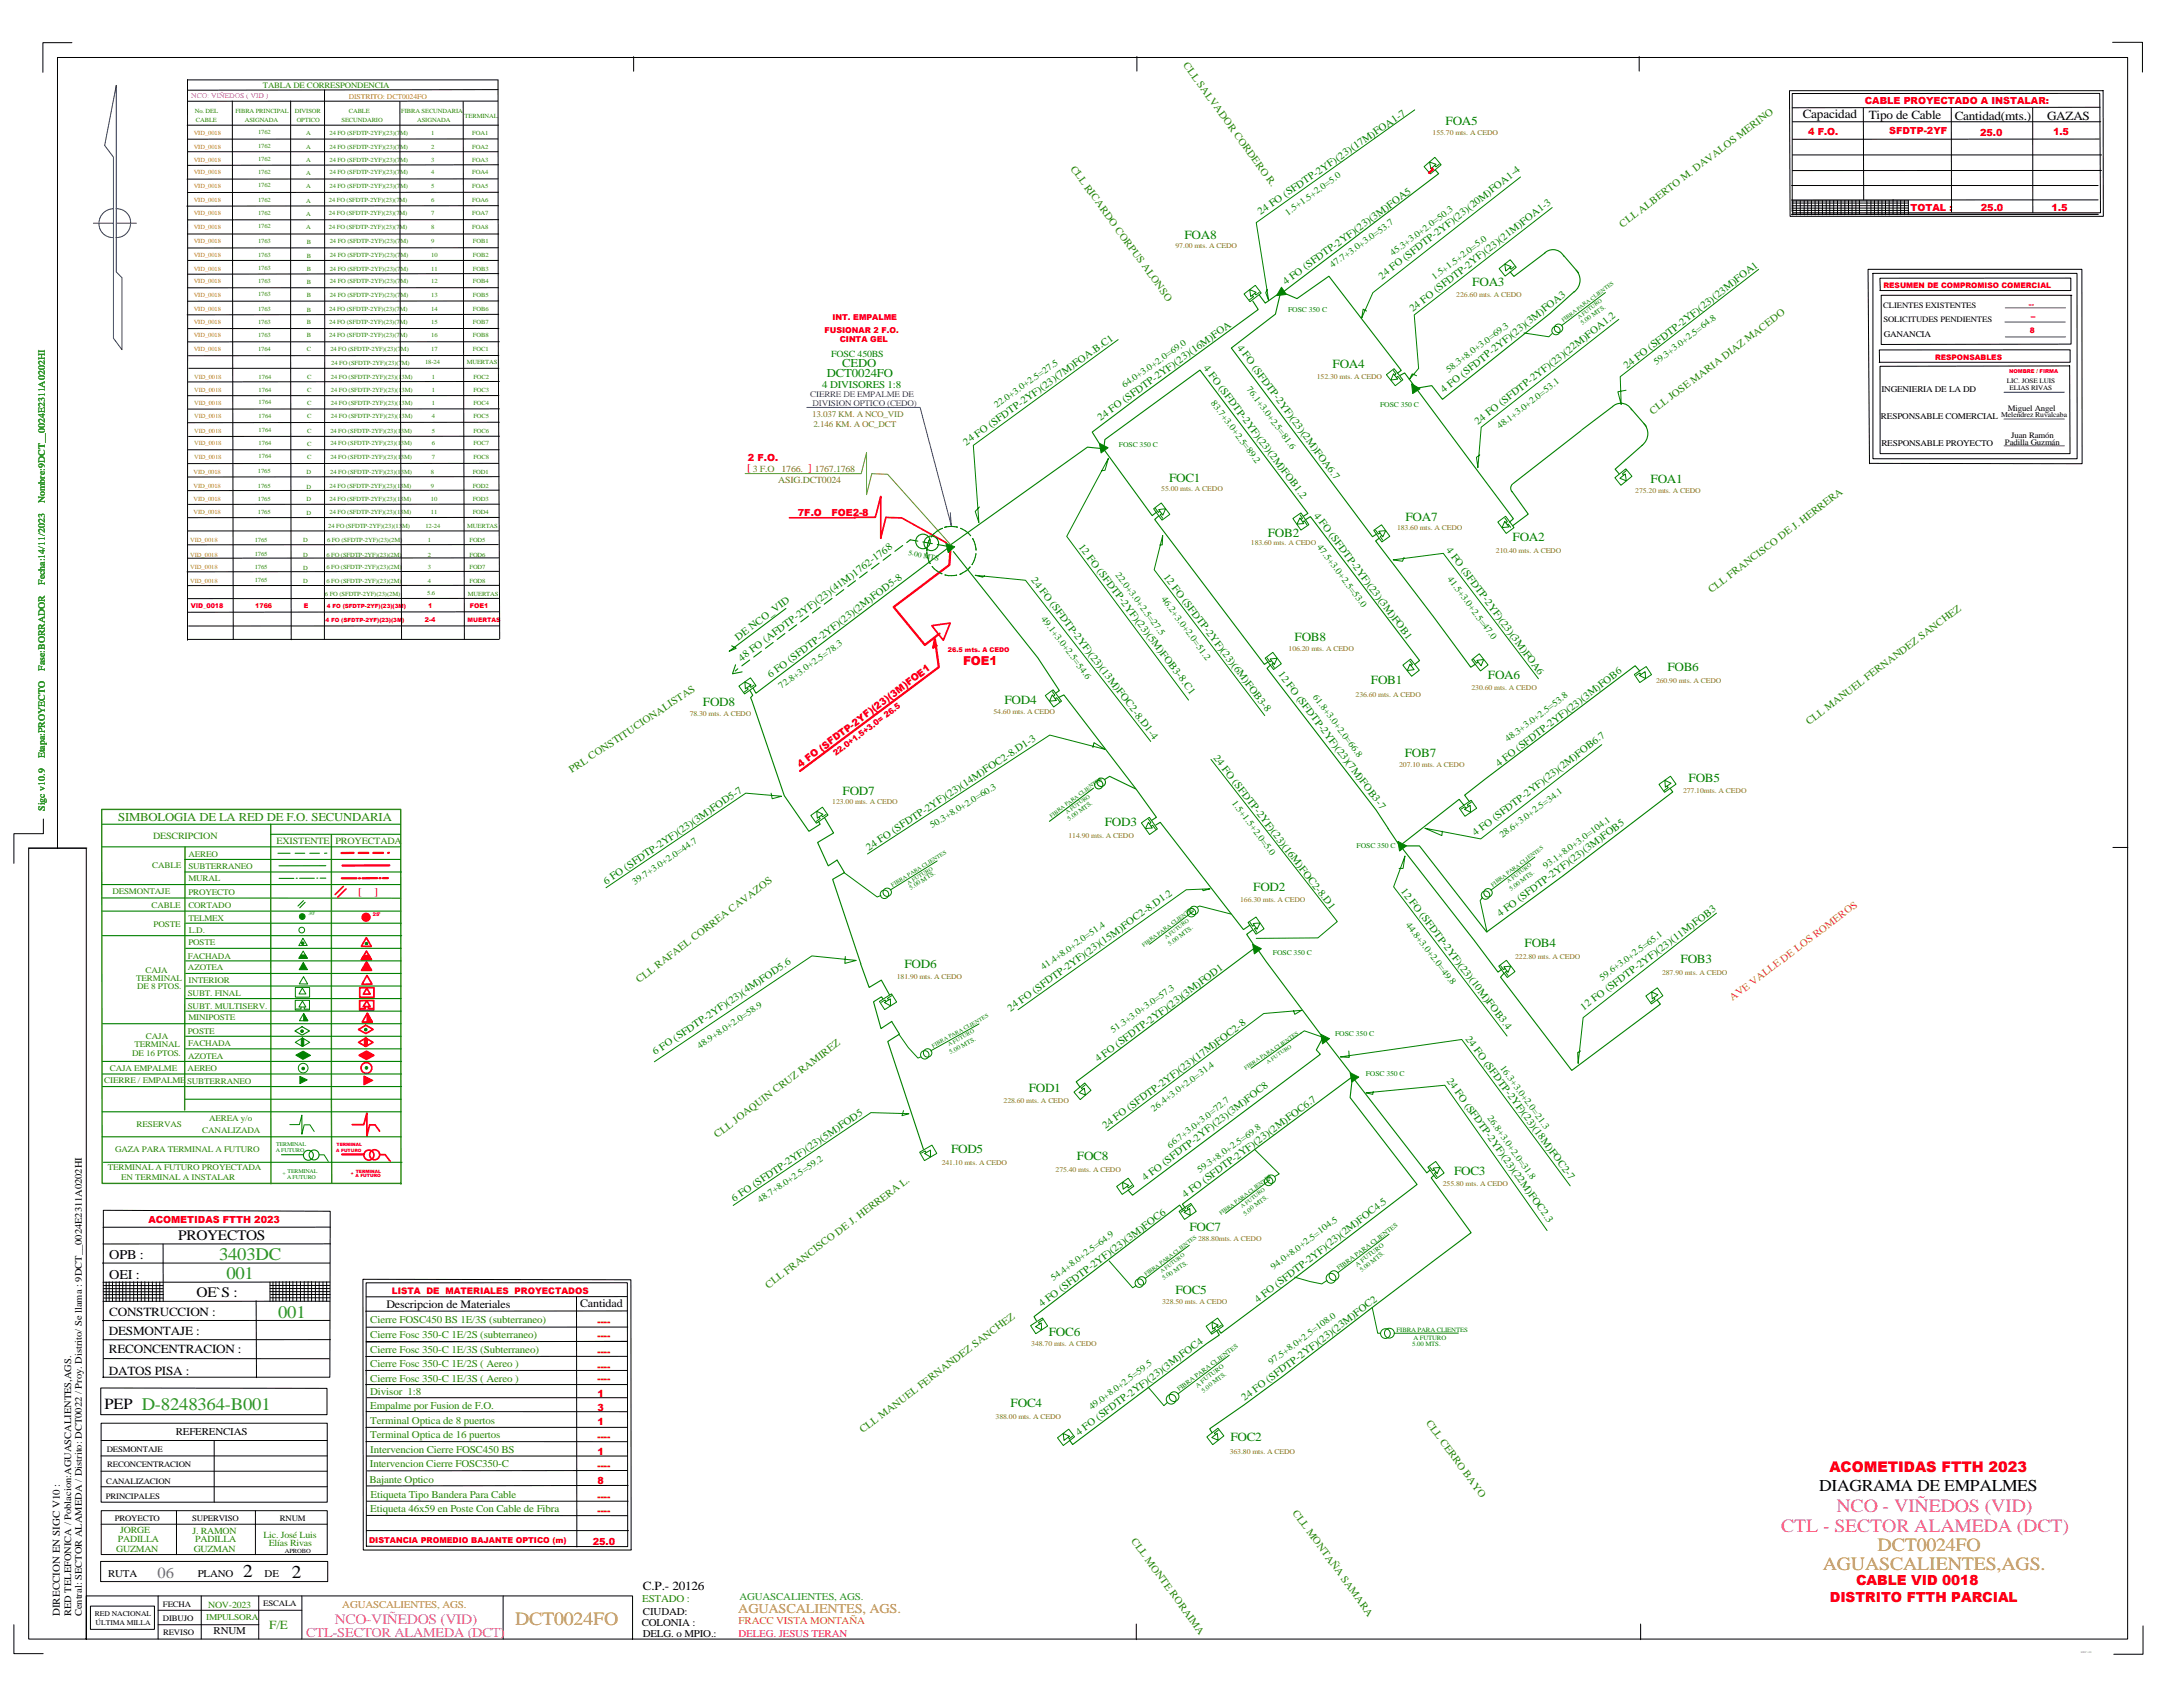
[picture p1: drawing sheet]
<svg xmlns="http://www.w3.org/2000/svg" width="775mm" height="610mm" viewBox="0 0 775 610" stroke-linecap="round" stroke-linejoin="round" font-family="sans-serif">
<defs><g id="words">
<g font-size="6.7" fill="#f0f">
<text x="656" y="539.9">NCO - VIÑEDOS (VID)</text>
<text x="636.2" y="547">CTL - SECTOR ALAMEDA (DCT)</text>
</g>
<g font-size="6.7" fill="#c4a000">
<text x="670.6" y="553.8">DCT0024FO</text>
<text x="651" y="560.6">AGUASCALIENTES,AGS.</text>
<text x="184" y="580.5">DCT0024FO</text>
</g>
<g font-size="6.5">
<text x="86.8" y="563.1">2</text>
<text x="104.3" y="563.4">2</text>
</g>
<g font-size="6.3" fill="#309820">
<text x="78.2" y="449.8">3403DC</text>
<text x="80.9" y="456.7">001</text>
<text x="99.4" y="470.6">001</text>
</g>
<text font-size="5.9" x="649.7" y="532.5">DIAGRAMA DE EMPALMES</text>
<text font-size="5.6" x="37.3" y="503.2">PEP D-8248364-B001</text>
<text font-size="5.6" fill="#587088" x="56.3" y="563.5">06</text>
<g font-size="5.2">
<text x="63.6" y="443">PROYECTOS</text>
<text x="70.2" y="463.3">OE`S :</text>
</g>
<text font-size="5.2" fill="#f00" x="653.4" y="525.8">ACOMETIDAS FTTH 2023</text>
<text font-size="5.2" fill="#f0f" x="119.5" y="579.9">NCO-VIÑEDOS (VID)</text>
<g font-size="4.9" fill="#f00">
<text x="662.9" y="566.1">CABLE VID 0018</text>
<text x="653.5" y="572.2">DISTRITO FTTH PARCIAL</text>
</g>
<g font-size="4.8">
<text x="39" y="449.6">OPB :</text>
<text x="39" y="456.6">OEI :</text>
</g>
<text font-size="4.8" fill="#c4a000" x="263.7" y="576.1">AGUASCALIENTES, AGS.</text>
<text font-size="4.8" fill="#f0f" x="109.4" y="584.6">CTL-SECTOR ALAMEDA (DCT)</text>
<g font-size="4.4" fill="#008000">
<text x="516.3" y="44.7">FOA5</text>
<text x="423" y="85.2">FOA8</text>
<text x="525.9" y="102.2">FOA3</text>
<text x="476" y="131.5">FOA4</text>
<text x="417.5" y="172">FOC1</text>
<text x="589.5" y="172.6">FOA1</text>
<text x="502" y="185.9">FOA7</text>
<text x="452.8" y="191.6">FOB2</text>
<text x="540.3" y="193.1">FOA2</text>
<text x="462.4" y="228.8">FOB8</text>
<text x="595.5" y="239.7">FOB6</text>
<text x="489.7" y="244.4">FOB1</text>
<text x="531.5" y="242.7">FOA6</text>
<text x="358.8" y="251.5">FOD4</text>
<text x="251.1" y="252.1">FOD8</text>
<text x="501.8" y="270.5">FOB7</text>
<text x="603.1" y="279.2">FOB5</text>
<text x="300.9" y="283.9">FOD7</text>
<text x="394.6" y="295.1">FOD3</text>
<text x="447.6" y="318.3">FOD2</text>
<text x="544.5" y="338">FOB4</text>
<text x="323" y="345.8">FOD6</text>
<text x="600.2" y="344">FOB3</text>
<text x="367.4" y="389.8">FOD1</text>
<text x="339.7" y="411.7">FOD5</text>
<text x="384.6" y="414.1">FOC8</text>
<text x="519.3" y="419.6">FOC3</text>
<text x="424.9" y="439.7">FOC7</text>
<text x="419.8" y="461.9">FOC5</text>
<text x="374.6" y="477">FOC6</text>
<text x="361" y="502.5">FOC4</text>
<text x="439.5" y="514.6">FOC2</text>
</g>
<g font-size="4.4">
<text x="643.9" y="42.2">Capacidad</text>
<text x="667.5" y="42.5">Tipo de Cable</text>
<text x="698.2" y="42.8">Cantidad(mts.)</text>
<text x="731.1" y="42.7">GAZAS</text>
<text x="39" y="470.1">CONSTRUCCION :</text>
<text x="38.9" y="476.8">DESMONTAJE :</text>
<text x="38.9" y="483.3">RECONCENTRACION :</text>
<text x="38.9" y="490.9">DATOS PISA :</text>
<text x="229.6" y="567.8">C.P.- 20126</text>
</g>
<text font-size="4.4" fill="#f00" x="344" y="237.4">FOE1</text>
<text font-size="4.4" fill="#308400" x="96.2" y="581.9">F/E</text>
<g font-size="4.3" fill="#008000">
<text x="300.8" y="131.1">CEDO</text>
<text x="295.4" y="134.8">DCT0024FO</text>
</g>
<text font-size="4.3" fill="#308400" x="42.2" y="293.4">SIMBOLOGIA DE LA RED DE F.O. SECUNDARIA</text>
<g font-size="4.1">
<text x="138" y="467.2">Descripcion de Materiales</text>
<text x="207.2" y="466.7">Cantidad</text>
</g>
<g font-size="3.7" fill="#308400">
<text x="422.4" y="23.3" transform="rotate(54 422.4 23.3)">CLL SALVADOR CORDERO R.</text>
<text x="382.2" y="60.2" transform="rotate(54 382.2 60.2)">CLL RICARDO CORPUS ALONSO</text>
<text x="579.5" y="81.4" transform="rotate(-37 579.5 81.4)">CLL ALBERTO M. DAVALOS MERINO</text>
<text x="590.3" y="148" transform="rotate(-37 590.3 148)">CLL JOSE MARIA DIAZ MACEDO</text>
<text x="611.3" y="211.9" transform="rotate(-37 611.3 211.9)">CLL FRANCISCO DE J. HERRERA</text>
<text x="646.2" y="259" transform="rotate(-37 646.2 259)">CLL MANUEL FERNANDEZ SANCHEZ</text>
<text x="204.3" y="276.1" transform="rotate(-34 204.3 276.1)">PRL CONSTITUCIONALISTAS</text>
<text x="228.3" y="351" transform="rotate(-37 228.3 351)">CLL RAFAEL CORREA CAVAZOS</text>
<text x="256.2" y="406.4" transform="rotate(-37 256.2 406.4)">CLL JOAQUIN CRUZ RAMIREZ</text>
<text x="274.4" y="460.2" transform="rotate(-37 274.4 460.2)">CLL FRANCISCO DE J. HERRERA L.</text>
<text x="132.2" y="472.5">Cierre FOSC450 BS 1E/3S (subterraneo)</text>
<text x="132.2" y="477.9">Cierre Fosc 350-C 1E/2S (subterraneo)</text>
<text x="132.2" y="483.1">Cierre Fosc 350-C 1E/3S (Subterraneo)</text>
<text x="132.2" y="488.3">Cierre Fosc 350-C 1E/2S ( Aereo )</text>
<text x="132.2" y="493.6">Cierre Fosc 350-C 1E/3S ( Aereo )</text>
<text x="132.2" y="498.2">Divisor 1:8</text>
<text x="132.2" y="503.3">Empalme por Fusion de F.O.</text>
<text x="132.2" y="508.5">Terminal Optica de 8 puertos</text>
<text x="509.2" y="508.1" transform="rotate(54 509.2 508.1)">CLL CERRO BAYO</text>
<text x="132.2" y="513.5">Terminal Optica de 16 puertos</text>
<text x="308.1" y="511.9" transform="rotate(-37 308.1 511.9)">CLL MANUEL FERNANDEZ SANCHEZ</text>
<text x="132.2" y="518.8">Intervencion Cierre FOSC450 BS</text>
<text x="132.1" y="523.8">Intervencion Cierre FOSC350-C</text>
<text x="132" y="529.5">Bajante Optico</text>
<text x="132.2" y="540">Etiqueta 46x59 en Poste Con Cable de Fibra</text>
<text x="132.4" y="534.9">Etiqueta Tipo Bandera Para Cable</text>
<text x="461.5" y="540.2" transform="rotate(54 461.5 540.2)">CLL MONTAÑA SAMARA</text>
<text x="403.9" y="550.2" transform="rotate(54 403.9 550.2)">CLL MONTE RORAIMA</text>
<text x="229.4" y="572.1">ESTADO :</text>
</g>
<g font-size="3.7" fill="#008000">
<text x="450.3" y="76.7" transform="rotate(-35 450.3 76.7)">24 FO (SFDTP-2YF)(23)(17M)FOA1-7</text>
<text x="459.2" y="101.8" transform="rotate(-36 459.2 101.8)">4 FO (SFDTP-2YF)(23)(3M)FOA5</text>
<text x="493.5" y="99.8" transform="rotate(-38 493.5 99.8)">24 FO (SFDTP-2YF)(23)(20M)FOA1-4</text>
<text x="504.6" y="111.5" transform="rotate(-38 504.6 111.5)">24 FO (SFDTP-2YF)(23)(21M)FOA1-3</text>
<text x="441.8" y="124.2" transform="rotate(53 441.8 124.2)">4 FO (SFDTP-2YF)(23)(2M)FOA6.7</text>
<text x="429.7" y="131.5" transform="rotate(53 429.7 131.5)">4 FO (SFDTP-2YF)(23)(2M)FOB1.2</text>
<text x="581.1" y="131.9" transform="rotate(-38 581.1 131.9)">24 FO (SFDTP-2YF)(23)(23M)FOA1</text>
<text x="293.7" y="138.5">4 DIVISORES 1:8</text>
<text x="515.7" y="140.4" transform="rotate(-39 515.7 140.4)">4 FO (SFDTP-2YF)(23)(3M)FOA3</text>
<text x="393.1" y="150.2" transform="rotate(-36 393.1 150.2)">24 FO (SFDTP-2YF)(23)(16M)FOA</text>
<text x="527.9" y="151.7" transform="rotate(-38 527.9 151.7)">24 FO (SFDTP-2YF)(23)(22M)FOA1.2</text>
<text x="345.1" y="159.1" transform="rotate(-36 345.1 159.1)">24 FO (SFDTP-2YF)(23)(7M)FOA.B.C1</text>
<text x="469.1" y="184.1" transform="rotate(53 469.1 184.1)">4 FO (SFDTP-2YF)(23)(3M)FOB1</text>
<text x="385.1" y="195.3" transform="rotate(53 385.1 195.3)">12 FO (SFDTP-2YF)(23)(5M)FOB3-8.C1</text>
<text x="516.4" y="196.4" transform="rotate(53 516.4 196.4)">4 FO (SFDTP-2YF)(23)(3M)FOA6</text>
<text x="368.2" y="207.2" transform="rotate(53 368.2 207.2)">24 FO (SFDTP-2YF)(23)(13M)FOC2-8.D1-4</text>
<text x="415.5" y="206" transform="rotate(53 415.5 206)">12 FO (SFDTP-2YF)(23)(6M)FOB3-8</text>
<text x="263.7" y="228.9" transform="rotate(-37 263.7 228.9)">DE NCO_VID</text>
<text x="264.8" y="236.3" transform="rotate(-37 264.8 236.3)">48 FO (AFDTP-2YF)(23)(41M)1762-1768</text>
<text x="275.3" y="242.2" transform="rotate(-37 275.3 242.2)">6 FO (SFDTP-2YF)(23)(2M)FOD5-8</text>
<text x="456.4" y="240.8" transform="rotate(53 456.4 240.8)">12 FO (SFDTP-2YF)(23)(7M)FOB3-7</text>
<text x="433.3" y="270.7" transform="rotate(52 433.3 270.7)">24 FO (SFDTP-2YF)(23)(16M)FOC2-8.D1</text>
<text x="535.4" y="273.9" transform="rotate(-37 535.4 273.9)">4 FO (SFDTP-2YF)(23)(3M)FOB6</text>
<text x="527" y="298.7" transform="rotate(-37 527 298.7)">4 FO (SFDTP-2YF)(23)(2M)FOB6.7</text>
<text x="310.3" y="303.8" transform="rotate(-33 310.3 303.8)">24 FO (SFDTP-2YF)(23)(14M)FOC2-8.D1-3</text>
<text x="216.5" y="316" transform="rotate(-34 216.5 316)">6 FO (SFDTP-2YF)(23)(3M)FOD5-7</text>
<text x="500.2" y="318.3" transform="rotate(53 500.2 318.3)">12 FO (SFDTP-2YF)(23)(10M)FOB3.4</text>
<text x="535.8" y="327.5" transform="rotate(-37 535.8 327.5)">4 FO (SFDTP-2YF)(23)(3M)FOB5</text>
<text x="360.9" y="361.3" transform="rotate(-36 360.9 361.3)">24 FO (SFDTP-2YF)(23)(15M)FOC2-8.D1.2</text>
<text x="565.6" y="360.9" transform="rotate(-37 565.6 360.9)">12 FO (SFDTP-2YF)(23)(11M)FOB3</text>
<text x="523.3" y="371.1" transform="rotate(53 523.3 371.1)">24 FO (SFDTP-2YF)(23)(18M)FOC2-7</text>
<text x="234.1" y="376.9" transform="rotate(-34 234.1 376.9)">6 FO (SFDTP-2YF)(23)(4M)FOD5.6</text>
<text x="392.2" y="379.4" transform="rotate(-37 392.2 379.4)">4 FO (SFDTP-2YF)(23)(3M)FOD1</text>
<text x="516.6" y="386" transform="rotate(54 516.6 386)">24 FO (SFDTP-2YF)(23)(22M)FOC2.3</text>
<text x="394.8" y="403.2" transform="rotate(-37 394.8 403.2)">24 FO (SFDTP-2YF)(23)(17M)FOC2-8</text>
<text x="409.1" y="421.9" transform="rotate(-38 409.1 421.9)">4 FO (SFDTP-2YF)(23)(3M)FOC8</text>
<text x="262.3" y="429.3" transform="rotate(-34 262.3 429.3)">6 FO (SFDTP-2YF)(23)(5M)FOD5</text>
<text x="423.3" y="428" transform="rotate(-37 423.3 428)">4 FO (SFDTP-2YF)(23)(2M)FOC6.7</text>
<text x="372.1" y="466.9" transform="rotate(-37 372.1 466.9)">4 FO (SFDTP-2YF)(23)(3M)FOC6</text>
<text x="449.3" y="465.3" transform="rotate(-38 449.3 465.3)">4 FO (SFDTP-2YF)(23)(2M)FOC4.5</text>
<text x="444.5" y="500.4" transform="rotate(-37 444.5 500.4)">24 FO (SFDTP-2YF)(23)(23M)FOC2</text>
<text x="385.3" y="512.7" transform="rotate(-37 385.3 512.7)">4 FO (SFDTP-2YF)(23)(3M)FOC4</text>
</g>
<g font-size="3.7" fill="#f00">
<text x="266.9" y="168.3">[ 3 F.O</text>
<text x="127.9" y="319.4">[</text>
<text x="133.8" y="319.4">]</text>
</g>
<g font-size="3.7" fill="#ff6000">
<text x="618.8" y="357.6" transform="rotate(-37 618.8 357.6)">AVE VALLE DE LOS ROMEROS</text>
<text x="263.8" y="580.1">FRACC VISTA MONTAÑA</text>
</g>
<g font-size="3.7">
<text x="62.8" y="512.6">REFERENCIAS</text>
<text x="38.6" y="563.3">RUTA</text>
<text x="70.6" y="563.1">PLANO</text>
<text x="94.5" y="563.1">DE</text>
<text x="21.3" y="577.2" transform="rotate(-90 21.3 577.2)">DIRECCION EN SIGC V10 :</text>
<text x="229.2" y="580.6">COLONIA :</text>
<text x="229.7" y="576.6">CIUDAD:</text>
<text x="76.3" y="583.7">RNUM</text>
<text x="229.6" y="584.5">DELG. o MPIO.:</text>
</g>
<text font-size="3.7" fill="#c4a000" x="122.3" y="574.3">AGUASCALIENTES, AGS.</text>
<text font-size="3.7" fill="#309820" x="264.1" y="571.5">AGUASCALIENTES, AGS.</text>
<text font-size="3.7" fill="#ff0080" x="263.8" y="584.7">DELEG. JESUS TERAN</text>
<g font-size="3.5" fill="#f00">
<text x="666.1" y="37.2">CABLE PROYECTADO A INSTALAR:</text>
<text x="674.7" y="48">SFDTP-2YF</text>
<text x="645.8" y="48.1">4 F.O.</text>
<text x="707.2" y="48.6">25.0</text>
<text x="733.3" y="48">1.5</text>
<text x="682.4" y="75.4">TOTAL :</text>
<text x="707.5" y="75.5">25.0</text>
<text x="732.8" y="75.4">1.5</text>
<text x="267.1" y="164.7">2 F.O.</text>
<text x="285" y="184.4">7F.O</text>
<text x="297" y="184.4">FOE2-8</text>
<text x="285.9" y="274.3" transform="rotate(-37 285.9 274.3)">4 FO (SFDTP-2YF)(23)(3M)FOE1</text>
<text x="53" y="436.9">ACOMETIDAS FTTH 2023</text>
<text x="213.4" y="473.1">----</text>
<text x="213.4" y="478.3">----</text>
<text x="213.4" y="483.9">----</text>
<text x="213.4" y="489.2">----</text>
<text x="213.4" y="493.6">----</text>
<text x="213.4" y="498.9">1</text>
<text x="213.4" y="504">3</text>
<text x="213.4" y="508.9">1</text>
<text x="213.4" y="514.2">----</text>
<text x="213.4" y="519.4">1</text>
<text x="213.4" y="524.6">----</text>
<text x="213.4" y="530.1">8</text>
<text x="213.4" y="535.7">----</text>
<text x="213.4" y="540.6">----</text>
<text x="211.8" y="551.6">25.0</text>
</g>
<g font-size="3.5">
<text x="25.4" y="577.2" transform="rotate(-90 25.4 577.2)">RED TELEFONICA / Poblacion:AGUASCALIENTES,AGS.</text>
<text x="29.2" y="577.2" transform="rotate(-90 29.2 577.2)">Central: SECTOR ALAMEDA / Distrito: DCT0022 / Proy. Distrito/ Se llama : 9DCT__0024E2311A0202HI</text>
</g>
<g font-size="3.4" fill="#308400">
<text x="54.7" y="299.6">DESCRIPCION</text>
<text x="98.7" y="301.3">EXISTENTE</text>
<text x="119.8" y="301.5">PROYECTADA</text>
</g>
<g font-size="3.3" fill="#008000">
<text x="460" y="77" transform="rotate(-36 460 77)">1.5+1.5+2.0=5.0</text>
<text x="476" y="95.8" transform="rotate(-36 476 95.8)">47.7+3.0+3.0=53.7</text>
<text x="497.5" y="91.5" transform="rotate(-37 497.5 91.5)">45.3+3.0+2.0=50.3</text>
<text x="512.4" y="100" transform="rotate(-37 512.4 100)">1.5+1.5+2.0=5.0</text>
<text x="296.9" y="127.5">FOSC 450BS</text>
<text x="591.6" y="130.5" transform="rotate(-38 591.6 130.5)">59.3+3.0+2.5=64.8</text>
<text x="517.4" y="133.1" transform="rotate(-37 517.4 133.1)">58.3+8.0+3.0=69.3</text>
<text x="401.6" y="138.6" transform="rotate(-35 401.6 138.6)">64.0+3.0+2.0=69.0</text>
<text x="432.3" y="143.9" transform="rotate(53 432.3 143.9)">83.7+3.0+2.5=89.2</text>
<text x="445.1" y="138.8" transform="rotate(53 445.1 138.8)">76.1+3.0+2.5=81.6</text>
<text x="356" y="145.6" transform="rotate(-35 356 145.6)">22.0+3.0+2.5=27.5</text>
<text x="535.7" y="153.3" transform="rotate(-38 535.7 153.3)">48.1+3.0+2.0=53.1</text>
<text x="470.3" y="195.4" transform="rotate(53 470.3 195.4)">47.5+3.0+2.5=53.0</text>
<text x="398.4" y="205.3" transform="rotate(54 398.4 205.3)">22.0+3.0+2.5=27.5</text>
<text x="516.9" y="206.7" transform="rotate(53 516.9 206.7)">41.5+3.0+2.5=47.0</text>
<text x="414.7" y="214" transform="rotate(54 414.7 214)">46.2+3.0+2.0=51.2</text>
<text x="371.8" y="220.9" transform="rotate(53 371.8 220.9)">49.1+3.0+2.5=54.6</text>
<text x="279.1" y="246.1" transform="rotate(-36 279.1 246.1)">72.8+3.0+2.5=78.3</text>
<text x="468.8" y="248.8" transform="rotate(53 468.8 248.8)">61.8+3.0+2.0=66.8</text>
<text x="538.5" y="265.1" transform="rotate(-37 538.5 265.1)">48.3+3.0+2.5=53.8</text>
<text x="439.8" y="286.8" transform="rotate(53 439.8 286.8)">1.5+1.5+2.0=5.0</text>
<text x="333" y="295.9" transform="rotate(-32 333 295.9)">50.3+8.0+2.0=60.3</text>
<text x="536.6" y="299.3" transform="rotate(-37 536.6 299.3)">28.6+3.0+2.5=34.1</text>
<text x="552.2" y="310.3" transform="rotate(-37 552.2 310.3)">93.1+8.0+3.0=104.1</text>
<text x="226.7" y="316.1" transform="rotate(-34 226.7 316.1)">39.7+3.0+2.0=44.7</text>
<text x="501.9" y="330.2" transform="rotate(53 501.9 330.2)">44.8+3.0+2.0=49.8</text>
<text x="372.7" y="346.5" transform="rotate(-36 372.7 346.5)">41.4+8.0+2.0=51.4</text>
<text x="572.2" y="350.3" transform="rotate(-37 572.2 350.3)">59.6+3.0+2.5=65.1</text>
<text x="397.6" y="368.9" transform="rotate(-36 397.6 368.9)">51.3+3.0+3.0=57.3</text>
<text x="249.9" y="374.6" transform="rotate(-34 249.9 374.6)">48.9+8.0+2.0=58.9</text>
<text x="535.7" y="381.5" transform="rotate(54 535.7 381.5)">16.3+3.0+2.0=21.3</text>
<text x="412.1" y="397" transform="rotate(-37 412.1 397)">26.4+3.0+2.0=31.4</text>
<text x="531.1" y="399.3" transform="rotate(54 531.1 399.3)">26.8+3.0+2.0=31.8</text>
<text x="418" y="410.2" transform="rotate(-38 418 410.2)">66.7+3.0+3.0=72.7</text>
<text x="428.5" y="419" transform="rotate(-36 428.5 419)">59.3+8.0+2.5=69.8</text>
<text x="271.5" y="429.6" transform="rotate(-34 271.5 429.6)">48.7+8.0+2.5=59.2</text>
<text x="454.9" y="453.5" transform="rotate(-37 454.9 453.5)">94.0+8.0+2.5=104.5</text>
<text x="376.3" y="457.5" transform="rotate(-37 376.3 457.5)">54.4+8.0+2.5=64.9</text>
<text x="454.1" y="487.5" transform="rotate(-37 454.1 487.5)">97.5+8.0+2.5=108.0</text>
<text x="389.9" y="503.6" transform="rotate(-37 389.9 503.6)">49.0+8.0+2.5=59.5</text>
</g>
<g font-size="3.3" fill="#808000">
<text x="278" y="172.6">ASIG.DCT0024</text>
<text x="279.1" y="168.4">1766. ] 1767.1768</text>
</g>
<g font-size="3.3" fill="#309820">
<text x="16" y="179.7" transform="rotate(-90 16 179.7)">Nombre:9DCT__0024E2311A0202HI</text>
<text x="16" y="208.9" transform="rotate(-90 16 208.9)">Fecha:14/11/2023</text>
<text x="16" y="239.6" transform="rotate(-90 16 239.6)">Fase:BORRADOR</text>
<text x="16" y="270.8" transform="rotate(-90 16 270.8)">Etapa:PROYECTO</text>
<text x="16" y="289.6" transform="rotate(-90 16 289.6)">Sigc v10.9</text>
</g>
<g font-size="3.3" fill="#308400">
<text x="42.1" y="550.8">PADILLA</text>
<text x="43" y="547.5">JORGE</text>
<text x="68.7" y="547.8">J. RAMON</text>
<text x="69.8" y="550.5">PADILLA</text>
<text x="94.1" y="549.2">Lic. José Luis</text>
<text x="41.5" y="554.4">GUZMAN</text>
<text x="69.2" y="554.1">GUZMAN</text>
<text x="96" y="552.1">Elías Rivas</text>
<text x="74.4" y="574.1">NOV-2023</text>
</g>
<text font-size="3.2" fill="#f00" x="140" y="462">LISTA DE MATERIALES PROYECTADOS</text>
<text font-size="3.2" fill="#308400" x="73.6" y="578.6">IMPULSORA</text>
<g font-size="3.1">
<text x="672.8" y="120.3">GANANCIA</text>
<text x="672" y="140">INGENIERIA DE LA DD</text>
<text x="671.8" y="149.6">RESPONSABLE COMERCIAL</text>
<text x="672" y="159.3">RESPONSABLE PROYECTO</text>
</g>
<g font-size="3.1" fill="#00f">
<text x="289.4" y="141.8">CIERRE DE EMPALME DE</text>
<text x="290.2" y="144.8">DIVISION OPTICO (CEDO)</text>
</g>
<g font-size="3.1" fill="#808000">
<text x="290.1" y="149">13.037 KM. A NCO_VID</text>
<text x="290.6" y="152.7">2.146 KM. A OC_DCT</text>
</g>
<g font-size="3.1" fill="#308400">
<text x="67.4" y="305.9">AEREO</text>
<text x="54.4" y="310.1">CABLE</text>
<text x="67.3" y="310.4">SUBTERRANEO</text>
<text x="67.3" y="314.8">MURAL</text>
<text x="40.1" y="319.4">DESMONTAJE</text>
<text x="67.3" y="319.7">PROYECTO</text>
<text x="54.1" y="324.4">CABLE</text>
<text x="67.3" y="328.8">TELMEX</text>
<text x="67.3" y="324.1">CORTADO</text>
<text x="54.9" y="331.2">POSTE</text>
<text x="67.4" y="333.1">L.D.</text>
<text x="67.3" y="337.7">POSTE</text>
<text x="51.9" y="347.3">CAJA</text>
<text x="67.1" y="342.4">FACHADA</text>
<text x="67.1" y="346.5">AZOTEA</text>
<text x="48.7" y="350.3">TERMINAL</text>
<text x="49" y="353.3">DE 8 PTOS.</text>
<text x="67.3" y="351.2">INTERIOR</text>
<text x="67.1" y="355.7">SUBT. FINAL</text>
<text x="67.1" y="360.3">SUBT. MULTISERV.</text>
<text x="67.3" y="364.4">MINIPOSTE</text>
<text x="52.1" y="371">CAJA</text>
<text x="67.1" y="369.1">POSTE</text>
<text x="47.2" y="377.1">DE 16 PTOS.</text>
<text x="48" y="374.1">TERMINAL</text>
<text x="67.2" y="373.5">FACHADA</text>
<text x="39.2" y="382.5">CAJA EMPALME</text>
<text x="67" y="382.3">AEREO</text>
<text x="67.2" y="378.1">AZOTEA</text>
<text x="37.3" y="386.9">CIERRE / EMPALMESUBTERRANEO</text>
<text x="74.7" y="400.5">AEREA y/o</text>
<text x="48.8" y="402.6">RESERVAS</text>
<text x="72.3" y="404.6">CANALIZADA</text>
<text x="41.1" y="411.6">GAZA PARA TERMINAL A FUTURO</text>
<text x="38.5" y="418">TERMINAL A FUTURO PROYECTADA</text>
<text x="43.3" y="421.5">EN TERMINAL A INSTALAR</text>
</g>
<text font-size="3" fill="#308400" x="93.9" y="31.4">TABLA DE CORRESPONDENCIA</text>
<g font-size="3">
<text x="717.2" y="146.7">Miguel Angel</text>
<text x="716.1" y="158.8">Padilla Guzmán</text>
<text x="718.4" y="156.3">Juan Ramón</text>
<text x="38.1" y="518.7">DESMONTAJE</text>
<text x="38.3" y="523.7">RECONCENTRACION</text>
<text x="38" y="530">CANALIZACION</text>
<text x="37.8" y="535.3">PRINCIPALES</text>
<text x="41" y="543.2">PROYECTO</text>
<text x="68.7" y="543.3">SUPERVISO</text>
<text x="100" y="543.2">RNUM</text>
<text x="58.2" y="573.9">FECHA</text>
<text x="94" y="573.7">ESCALA</text>
<text x="58.2" y="578.8">DIBUJO</text>
<text x="58.3" y="583.8">REVISO</text>
</g>
<g font-size="2.9">
<text x="672.6" y="109.9">CLIENTES EXISTENTES</text>
<text x="672.7" y="115">SOLICITUDES PENDIENTES</text>
</g>
<g font-size="2.9" fill="#f00">
<text x="294.5" y="118.8">FUSIONAR 2 F.O.</text>
<text x="297.3" y="114.4">INT. EMPALME</text>
<text x="299.9" y="122">CINTA GEL</text>
<text x="298.5" y="270.1" transform="rotate(-37 298.5 270.1)">22.0+1.5+3.0= 26.5</text>
<text x="131.8" y="550.9">DISTANCIA PROMEDIO BAJANTE OPTICO (m)</text>
</g>
<g font-size="2.7" fill="#f00">
<text x="672.7" y="102.9">RESUMEN DE COMPROMISO COMERCIAL</text>
<text x="724.7" y="109.5">--</text>
<text x="725" y="119">8</text>
<text x="725.3" y="114">--</text>
<text x="691.1" y="128.6">RESPONSABLES</text>
</g>
<text font-size="2.6" fill="#f0f" x="68.3" y="35.1">NCO: VIÑEDOS ( VID )</text>
<text font-size="2.6" fill="#c4a000" x="124.5" y="35.2">DISTRITO: DCT0024FO</text>
<g font-size="2.6" fill="#808000">
<text x="511.7" y="48.4">155.70 mts. A CEDO</text>
<text x="419.9" y="88.6">97.00 mts. A CEDO</text>
<text x="520.1" y="106">226.60 mts. A CEDO</text>
<text x="470.3" y="135.4">152.30 mts. A CEDO</text>
<text x="414.8" y="175.3">55.00 mts. A CEDO</text>
<text x="584.1" y="176">275.20 mts. A CEDO</text>
<text x="499" y="189.3">183.60 mts. A CEDO</text>
<text x="446.8" y="194.7">183.60 mts. A CEDO</text>
<text x="534.3" y="197.6">210.40 mts. A CEDO</text>
<text x="460.2" y="232.5">106.20 mts. A CEDO</text>
<text x="591.5" y="243.8">260.90 mts. A CEDO</text>
<text x="484.2" y="248.9">236.60 mts. A CEDO</text>
<text x="525.6" y="246.3">230.60 mts. A CEDO</text>
<text x="246.3" y="255.6">78.30 mts. A CEDO</text>
<text x="354.8" y="255">54.60 mts. A CEDO</text>
<text x="499.7" y="274">207.10 mts. A CEDO</text>
<text x="297.3" y="287.1">123.00 mts. A CEDO</text>
<text x="601.1" y="283.1">277.10mts. A CEDO</text>
<text x="381.6" y="299.1">114.90 mts. A CEDO</text>
<text x="442.9" y="322.2">166.30 mts. A CEDO</text>
<text x="541.1" y="342.4">222.80 mts. A CEDO</text>
<text x="320.3" y="349.6">181.90 mts. A CEDO</text>
<text x="593.6" y="348.2">287.90 mts. A CEDO</text>
<text x="358.4" y="394">228.60 mts. A CEDO</text>
<text x="336.3" y="415.9">241.10 mts. A CEDO</text>
<text x="377" y="418.4">275.40 mts. A CEDO</text>
<text x="515.3" y="423.4">255.80 mts. A CEDO</text>
<text x="427.9" y="443.1">288.80mts. A CEDO</text>
<text x="415.1" y="465.8">328.50 mts. A CEDO</text>
<text x="368.3" y="480.7">348.70 mts. A CEDO</text>
<text x="355.6" y="506.7">388.00 mts. A CEDO</text>
<text x="439.2" y="519.3">363.80 mts. A CEDO</text>
</g>
<g font-size="2.6" fill="#008000">
<text x="460.1" y="111.5">FOSC 350 C</text>
<text x="492.9" y="145.4">FOSC 350 C</text>
<text x="399.7" y="159.5">FOSC 350 C</text>
<text x="324.3" y="198.2" transform="rotate(10 324.3 198.2)">5.00 MTS</text>
<text x="484.5" y="303">FOSC 350 C</text>
<text x="454.7" y="341">FOSC 350 C</text>
<text x="476.9" y="370">FOSC 350 C</text>
<text x="487.8" y="384.4">FOSC 350 C</text>
</g>
<g font-size="2.6">
<text x="714.8" y="149.1">Melendrez Ruvalcaba</text>
<text x="33.9" y="577.1">RED NACIONAL</text>
<text x="34.2" y="580.2">ÚLTIMA MILLA</text>
</g>
<g font-size="2.4">
<text x="716.8" y="136.9">LIC. JOSE LUIS</text>
<text x="717.8" y="139.4">ELIAS RIVAS</text>
</g>
<g font-size="2.3" fill="#008000">
<text x="565.2" y="116.2" transform="rotate(-37 565.2 116.2)">5.00 MTS.</text>
<text x="381.9" y="293.3" transform="rotate(-37 381.9 293.3)">5.00 MTS.</text>
<text x="325.4" y="317.8" transform="rotate(-32 325.4 317.8)">5.00 MTS.</text>
<text x="539.8" y="318.2" transform="rotate(-37 539.8 318.2)">5.00 MTS.</text>
<text x="417.9" y="337.8" transform="rotate(-37 417.9 337.8)">5.00 MTS.</text>
<text x="339.5" y="376.5" transform="rotate(-29 339.5 376.5)">5.00 MTS.</text>
<text x="444.7" y="434.1" transform="rotate(-37 444.7 434.1)">5.00 MTS.</text>
<text x="478.2" y="453.6" transform="rotate(-37 478.2 453.6)">FIBRA PARA CLIENTES</text>
<text x="484.7" y="452.3" transform="rotate(-37 484.7 452.3)">A FUTURO</text>
<text x="486.5" y="454.3" transform="rotate(-39 486.5 454.3)">5.00 MTS.</text>
<text x="415.6" y="457.2" transform="rotate(-33 415.6 457.2)">5.00 MTS.</text>
<text x="498.8" y="475.7">FIBRA PARA CLIENTES</text>
<text x="504.8" y="478.5">A FUTURO</text>
<text x="504.4" y="480.8">5.00 MTS.</text>
<text x="421.1" y="496.9" transform="rotate(-37 421.1 496.9)">FIBRA PARA CLIENTES</text>
<text x="427.7" y="495.6" transform="rotate(-37 427.7 495.6)">A FUTURO</text>
<text x="429.9" y="497.3" transform="rotate(-38 429.9 497.3)">5.00 MTS.</text>
</g>
<g font-size="2.3" fill="#f00">
<text x="68.2" y="217.2">VID_0018</text>
<text x="91.1" y="217">1766</text>
<text x="108.5" y="217.2">E</text>
<text x="153" y="217.2">1</text>
<text x="167.9" y="217.2">FOE1</text>
<text x="151.7" y="222">2-4</text>
<text x="338.6" y="232.8">26.5 mts. A CEDO</text>
</g>
<g font-size="2.2" fill="#308400">
<text x="69.6" y="40.3">No. DEL</text>
<text x="84.1" y="40.3">FIBRA PRINCIPAL</text>
<text x="105.3" y="40.3">DIVISOR</text>
<text x="124.6" y="40.3">CABLE</text>
<text x="143.3" y="40.3">FIBRA SECUNDARIA</text>
<text x="70" y="43.4">CABLE</text>
<text x="87.4" y="43.4">ASIGNADA</text>
<text x="92.2" y="48">1762</text>
<text x="106" y="43.4">OPTICO</text>
<text x="122" y="43.4">SECUNDARIO</text>
<text x="149" y="43.4">ASIGNADA</text>
<text x="165.9" y="42.1">TERMINAL</text>
<text x="92.2" y="53">1762</text>
<text x="109.3" y="48.2">A</text>
<text x="109.3" y="53.2">A</text>
<text x="117.7" y="48.1">24 FO (SFDTP-2YF)(23)(7M)</text>
<text x="117.7" y="53.1">24 FO (SFDTP-2YF)(23)(7M)</text>
<text x="154" y="48.1">1</text>
<text x="154" y="53.1">2</text>
<text x="168.7" y="48.1">FOA1</text>
<text x="168.7" y="53.1">FOA2</text>
<text x="92.2" y="57.6">1762</text>
<text x="109.3" y="57.9">A</text>
<text x="117.7" y="57.8">24 FO (SFDTP-2YF)(23)(7M)</text>
<text x="154" y="57.8">3</text>
<text x="168.7" y="57.8">FOA3</text>
<text x="92.2" y="62.2">1762</text>
<text x="109.3" y="62.4">A</text>
<text x="117.7" y="62.3">24 FO (SFDTP-2YF)(23)(7M)</text>
<text x="154" y="62.3">4</text>
<text x="168.7" y="62.3">FOA4</text>
<text x="92.2" y="66.9">1762</text>
<text x="109.3" y="67.1">A</text>
<text x="117.7" y="67.1">24 FO (SFDTP-2YF)(23)(7M)</text>
<text x="154" y="67.1">5</text>
<text x="168.7" y="67.1">FOA5</text>
<text x="92.2" y="72.2">1762</text>
<text x="92.2" y="76.8">1762</text>
<text x="109.3" y="72.4">A</text>
<text x="109.3" y="77">A</text>
<text x="117.5" y="72.3">24 FO (SFDTP-2YF)(23)(7M)</text>
<text x="117.5" y="76.9">24 FO (SFDTP-2YF)(23)(7M)</text>
<text x="154" y="72.3">6</text>
<text x="154" y="76.9">7</text>
<text x="168.7" y="72.3">FOA6</text>
<text x="168.7" y="76.9">FOA7</text>
<text x="92.2" y="81.5">1762</text>
<text x="109.3" y="81.7">A</text>
<text x="117.5" y="81.6">24 FO (SFDTP-2YF)(23)(7M)</text>
<text x="154" y="81.6">8</text>
<text x="168.7" y="81.6">FOA8</text>
<text x="92.2" y="86.8">1763</text>
<text x="109.6" y="87">B</text>
<text x="117.8" y="86.9">24 FO (SFDTP-2YF)(23)(7M)</text>
<text x="154" y="86.9">9</text>
<text x="168.9" y="86.9">FOB1</text>
<text x="92.2" y="91.8">1763</text>
<text x="109.6" y="92">B</text>
<text x="117.8" y="91.9">24 FO (SFDTP-2YF)(23)(7M)</text>
<text x="154" y="91.9">10</text>
<text x="168.9" y="91.9">FOB2</text>
<text x="92.2" y="96.5">1763</text>
<text x="92.2" y="101">1763</text>
<text x="109.6" y="96.7">B</text>
<text x="109.6" y="101.3">B</text>
<text x="117.8" y="96.6">24 FO (SFDTP-2YF)(23)(7M)</text>
<text x="117.8" y="101.2">24 FO (SFDTP-2YF)(23)(7M)</text>
<text x="154" y="96.6">11</text>
<text x="154" y="101.2">12</text>
<text x="168.9" y="96.6">FOB3</text>
<text x="168.9" y="101.2">FOB4</text>
<text x="92.2" y="105.7">1763</text>
<text x="109.6" y="106">B</text>
<text x="117.8" y="105.9">24 FO (SFDTP-2YF)(23)(7M)</text>
<text x="154" y="105.9">13</text>
<text x="168.9" y="105.9">FOB5</text>
<text x="92.2" y="111">1763</text>
<text x="109.6" y="111.3">B</text>
<text x="117.6" y="111.2">24 FO (SFDTP-2YF)(23)(7M)</text>
<text x="154" y="111.2">14</text>
<text x="168.9" y="111.2">FOB6</text>
<text x="92.2" y="115.6">1763</text>
<text x="109.6" y="115.8">B</text>
<text x="117.6" y="115.7">24 FO (SFDTP-2YF)(23)(7M)</text>
<text x="154" y="115.7">15</text>
<text x="168.9" y="115.7">FOB7</text>
<text x="92.2" y="120.3">1763</text>
<text x="92.2" y="125.3">1764</text>
<text x="109.6" y="120.5">B</text>
<text x="109.6" y="125.5">C</text>
<text x="117.6" y="120.4">24 FO (SFDTP-2YF)(23)(7M)</text>
<text x="118" y="125.4">24 FO (SFDTP-2YF)(23)(7M)</text>
<text x="154" y="120.4">16</text>
<text x="154" y="125.4">17</text>
<text x="168.9" y="120.4">FOB8</text>
<text x="168.9" y="125.4">FOC1</text>
<text x="118.3" y="130.2">24 FO (SFDTP-2YF)(23)(7M)</text>
<text x="151.8" y="130.1">18-24</text>
<text x="166.7" y="130.1">MUERTAS</text>
<text x="92.4" y="135.2">1764</text>
<text x="109.7" y="135.4">C</text>
<text x="118.2" y="135.3">24 FO (SFDTP-2YF)(23)(13M)</text>
<text x="154.2" y="135.3">1</text>
<text x="169.1" y="135.3">FOC2</text>
<text x="92.4" y="139.9">1764</text>
<text x="109.7" y="140.1">C</text>
<text x="118.2" y="140">24 FO (SFDTP-2YF)(23)(13M)</text>
<text x="154.2" y="140">1</text>
<text x="169.1" y="140">FOC3</text>
<text x="92.4" y="149.1">1764</text>
<text x="92.4" y="144.4">1764</text>
<text x="109.7" y="149.4">C</text>
<text x="109.7" y="144.6">C</text>
<text x="118.2" y="149.3">24 FO (SFDTP-2YF)(23)(13M)</text>
<text x="118.2" y="144.6">24 FO (SFDTP-2YF)(23)(13M)</text>
<text x="154.2" y="149.3">4</text>
<text x="154.2" y="144.6">1</text>
<text x="169.1" y="149.3">FOC5</text>
<text x="169.1" y="144.6">FOC4</text>
<text x="92.4" y="154.4">1764</text>
<text x="109.7" y="154.6">C</text>
<text x="118" y="154.6">24 FO (SFDTP-2YF)(23)(13M)</text>
<text x="154.2" y="154.6">5</text>
<text x="169.1" y="154.6">FOC6</text>
<text x="92.4" y="159">1764</text>
<text x="109.7" y="159.2">C</text>
<text x="118" y="159.1">24 FO (SFDTP-2YF)(23)(13M)</text>
<text x="154.2" y="159.1">6</text>
<text x="169.1" y="159.1">FOC7</text>
<text x="92.4" y="163.7">1764</text>
<text x="109.7" y="163.9">C</text>
<text x="118" y="163.8">24 FO (SFDTP-2YF)(23)(13M)</text>
<text x="154.2" y="163.8">7</text>
<text x="169.1" y="163.8">FOC8</text>
<text x="92.1" y="169">1765</text>
<text x="109.5" y="169.2">D</text>
<text x="117.9" y="169.2">24 FO (SFDTP-2YF)(23)(13M)</text>
<text x="153.9" y="169.2">8</text>
<text x="168.8" y="169.2">FOD1</text>
<text x="92.1" y="178.9">1765</text>
<text x="92.1" y="174.3">1765</text>
<text x="109.5" y="179.1">D</text>
<text x="109.5" y="174.5">D</text>
<text x="117.7" y="179">24 FO (SFDTP-2YF)(23)(13M)</text>
<text x="117.7" y="174.4">24 FO (SFDTP-2YF)(23)(13M)</text>
<text x="153.9" y="179">10</text>
<text x="153.9" y="174.4">9</text>
<text x="168.8" y="179">FOD3</text>
<text x="168.8" y="174.4">FOD2</text>
<text x="92.1" y="183.6">1765</text>
<text x="109.5" y="183.8">D</text>
<text x="117.7" y="183.7">24 FO (SFDTP-2YF)(23)(13M)</text>
<text x="153.9" y="183.7">11</text>
<text x="168.8" y="183.7">FOD4</text>
<text x="117.2" y="188.6">24 FO (SFDTP-2YF)(23)(13M)</text>
<text x="151.9" y="188.6">12-24</text>
<text x="166.9" y="188.6">MUERTAS</text>
<text x="91" y="193.4">1765</text>
<text x="108.3" y="193.6">D</text>
<text x="116.8" y="193.5">6 FO (SFDTP-2YF)(23)(2M)</text>
<text x="152.8" y="193.5">1</text>
<text x="167.7" y="193.5">FOD5</text>
<text x="91" y="203.2">1765</text>
<text x="91" y="198.7">1765</text>
<text x="108.3" y="203.5">D</text>
<text x="108.3" y="198.9">D</text>
<text x="116.6" y="203.4">6 FO (SFDTP-2YF)(23)(2M)</text>
<text x="116.6" y="198.8">6 FO (SFDTP-2YF)(23)(2M)</text>
<text x="152.8" y="203.4">3</text>
<text x="152.8" y="198.8">2</text>
<text x="167.7" y="203.4">FOD7</text>
<text x="167.7" y="198.8">FOD6</text>
<text x="91" y="208">1765</text>
<text x="108.3" y="208.2">D</text>
<text x="116.6" y="208.1">6 FO (SFDTP-2YF)(23)(2M)</text>
<text x="152.8" y="208.1">4</text>
<text x="167.7" y="208.1">FOD8</text>
<text x="116.1" y="213">6 FO (SFDTP-2YF)(23)(2M)</text>
<text x="152.6" y="212.5">5.6</text>
<text x="167.1" y="213">MUERTAS</text>
</g>
<g font-size="2.2" fill="#c4a000">
<text x="69.2" y="48.1">VID_0018</text>
<text x="69.2" y="53.1">VID_0018</text>
<text x="69.2" y="57.8">VID_0018</text>
<text x="69.2" y="62.3">VID_0018</text>
<text x="69.2" y="67.1">VID_0018</text>
<text x="69.2" y="72.3">VID_0018</text>
<text x="69.2" y="76.9">VID_0018</text>
<text x="69.2" y="81.6">VID_0018</text>
<text x="69.2" y="86.9">VID_0018</text>
<text x="69.2" y="91.9">VID_0018</text>
<text x="69.2" y="96.6">VID_0018</text>
<text x="69.2" y="101.2">VID_0018</text>
<text x="69.2" y="105.9">VID_0018</text>
<text x="69.2" y="111.2">VID_0018</text>
<text x="69.2" y="115.7">VID_0018</text>
<text x="69.2" y="120.4">VID_0018</text>
<text x="69.2" y="125.4">VID_0018</text>
<text x="69.3" y="135.3">VID_0018</text>
<text x="69.3" y="140">VID_0018</text>
<text x="69.3" y="144.6">VID_0018</text>
<text x="69.3" y="149.3">VID_0018</text>
<text x="69.3" y="154.6">VID_0018</text>
<text x="69.3" y="159.1">VID_0018</text>
<text x="69.3" y="163.8">VID_0018</text>
<text x="69.1" y="169.2">VID_0018</text>
<text x="69.1" y="174.4">VID_0018</text>
<text x="69.1" y="179">VID_0018</text>
<text x="69.1" y="183.7">VID_0018</text>
<text x="67.9" y="193.5">VID_0018</text>
<text x="67.9" y="198.8">VID_0018</text>
<text x="67.9" y="203.4">VID_0018</text>
<text x="67.9" y="208.1">VID_0018</text>
</g>
<text font-size="2.2" fill="#f00" x="167" y="222">MUERTAS</text>
<text font-size="2.2" x="101.7" y="554.5">APROBO</text>
<g font-size="2" fill="#008000">
<text x="564" y="113.9" transform="rotate(-37 564 113.9)">A FUTURO</text>
<text x="558.4" y="115.1" transform="rotate(-37 558.4 115.1)">FIBRA PARA CLIENTES</text>
<text x="375.5" y="292" transform="rotate(-37 375.5 292)">FIBRA PARA CLIENTES</text>
<text x="381.2" y="290.9" transform="rotate(-37 381.2 290.9)">A FUTURO</text>
<text x="318.8" y="316.6" transform="rotate(-31 318.8 316.6)">FIBRA PARA CLIENTES</text>
<text x="324.5" y="316" transform="rotate(-31 324.5 316)">A FUTURO</text>
<text x="533.2" y="316.6" transform="rotate(-37 533.2 316.6)">FIBRA PARA CLIENTES</text>
<text x="538.8" y="315.5" transform="rotate(-37 538.8 315.5)">A FUTURO</text>
<text x="416.5" y="335.3" transform="rotate(-37 416.5 335.3)">A FUTURO</text>
<text x="408.6" y="338.2" transform="rotate(-37 408.6 338.2)">FIBRA PARA CLIENTES</text>
<text x="333.3" y="374.1" transform="rotate(-29 333.3 374.1)">FIBRA PARA CLIENTES</text>
<text x="339" y="373.7" transform="rotate(-29 339 373.7)">A FUTURO</text>
<text x="445" y="382" transform="rotate(-34 445 382)">FIBRA PARA CLIENTES</text>
<text x="452.8" y="379.9" transform="rotate(-34 452.8 379.9)">A FUTURO</text>
<text x="98.5" y="411.3">A FUTURO</text>
<text x="98.6" y="409.3">TERMINAL</text>
<text x="100.9" y="419.6">+</text>
<text x="102.7" y="419.1">TERMINAL</text>
<text x="102.5" y="421">A FUTURO</text>
<text x="443.7" y="431.4" transform="rotate(-37 443.7 431.4)">A FUTURO</text>
<text x="436.1" y="434" transform="rotate(-37 436.1 434)">FIBRA PARA CLIENTES</text>
<text x="409.4" y="455.8" transform="rotate(-37 409.4 455.8)">FIBRA PARA CLIENTES</text>
<text x="415" y="454.7" transform="rotate(-37 415 454.7)">A FUTURO</text>
</g>
<g font-size="2" fill="#f00">
<text x="116.8" y="217.2">4 FO (SFDTP-2YF)(23)(3M)</text>
<text x="116.2" y="222.1">4 FO (SFDTP-2YF)(23)(3M)</text>
</g>
<text font-size="1.9" fill="#f00" x="717.6" y="133.2">NOMBRE / FIRMA</text>
<text font-size="1.9" fill="#008000" x="110.2" y="326.9">30'</text>
<text font-size="1.8" fill="#f00" x="133.1" y="327.2">25'</text>
<g font-size="1.6" fill="#f00">
<text x="120.1" y="411.2">A FUTURO</text>
<text x="120.2" y="409.2">TERMINAL</text>
<text x="125.3" y="419.5">+</text>
<text x="127.1" y="418.9">TERMINAL</text>
<text x="127" y="420.4">A FUTURO</text>
</g>
<text font-size=".9" fill="#587088" x="743.2" y="590.3">SIGC v10</text>
</g></defs>
<g fill="none" stroke="#000" stroke-width=".36">
<path d="M25.7 15.2h-10.4v10.6M754.5 15.1h10.7v10.6M226.3 20.2v5.2M406.1 20.2v5.2M585.5 20.2v5.2M668.9 97.6h72.9l.1 66.2h-73zM671.4 103.8h68.2v-4.5l-68.2 .1 .2 4.4M740 105.5h-68.1v17.5l67.8-.1v-17.3M671.2 129.4h68.2v-4.5l-68.2 .1 .1 4.4M739.2 130.5l.1 31.5h-67.8v-31.2l67.6-.1M667.8 165.5l75.9 .1-.1-69.4h-76.4l.5 69.4M15.5 292.5v5.2h-10.5v10.6"/>
<path d="M10.1 302.9h20.9M20.5 302.9h-10.3v282.4h749.7v-564.8h-739.4v282.4h10.3v282.4v-15.4h195.1v15.4M754.7 302.6h5.3M36 495.7l80.8 .1v9.4h-80.8zM36.1 508.3h80.8v28.1h-80.8zM36.1 514.4h80.8M36.1 519.9h80.8M76.5 514.4v22M36.1 525.4h80.8M36.1 530.9h80.8M36.2 539.5h80.7v15.7h-80.7zM63 539.5v15.7"/>
<path d="M91.2 539.5v15.7M35.9 557.6h81.2v7.2h-81.2zM36.2 544.3h80.7M32.3 573.6h22.9v8.3h-22.9zM56.5 569.9v15.4M56.5 575.1h51.3M71.9 569.9v15.4M92.4 569.9v15.4M107.8 569.9v15.4M179.7 569.9v15.4M405.8 580v5.6M586 580v5.6"/>
<path d="M5 580.2v10.4h10.4M56.5 580.2h35.9M765.4 580.6v10.2h-10.4"/>
</g>
<path d="M716.1 115h21.6M716.2 109.9h21.5M716.2 120.3h21.6M715.8 140.1h21.5M715.8 149.6h21.5M715.8 159.2h21.5" fill="none" stroke="#00f" stroke-width=".36"/>
<g fill="none" stroke="#008000" stroke-width=".4">
<path d="M512.6 60.6l1.2 1.4-55.7 42.4 5.2 2.2 11.3-8 25.9 33.7-1.4 1M551.7 90.3a4.3 4.3 0 0 1 6.8 1.2M551.9 90.3l-11.2 8.4-1.3-1.6M558.5 91.2l5.3 6.2M562.9 96.5a5.3 5.3 0 0 1-.7 7.8M447.5 107.5l1.9 3-42.1 30.8-17.2 13 3.3 5.3M457.4 104.3l-1.9 7.9-15.7 12.1 50.4 67.4 1.5-1M457.7 104.1l-5.8 4.1-2.1-2.8M562.3 104.1l-8.7 7.8-38.4 30.7-3.8-4.9-6 1M500 134.1l1.7-.9 38.9 52.1-1.5 1.2M394.3 159.4l.3-2.4 34-24.8 38.5 51.1-1.6 1.1M564.8 153.8l-24.3 18.9"/>
<path d="M575.9 145.2a4.3 4.3 0 0 1 6.9 1.1M576 145.2l-11.1 8.3M582.6 146l5.4 6.2M586.6 159l-9.7 8.6 1.4 1.6M587.2 151.3a5.3 5.3 0 0 1-.8 7.8M394 160.2l-5.6-.5-48.9 34.9M394.2 160.4l17.3 23.7 1.6-1.2M540 175.5l5.8 8.1-5.5 4.1M540.3 172.8a1.96 1.96 0 0 0-.2 2.8M318.2 198l-2.8 2.1M322.4 194.8l-2.8 2.1M327.8 193.3l-2.7-.5-1.3 1"/>
<path d="M329.6 193.5l3.4 .6M334.8 194.4l4.2 .8M338.8 195.5l-68.8 52.1-1-1.8M340.5 197l30.2 37.9 7.7 11.7-1.3 .9M414 184.1l-1.6 1.4 39.2 51.8 1.3-.9M466.1 185.7l1.9-1.2 39 51.4-1.7 1.3M492.6 192.2l-1.3 1 20.8 27.1 13.2 18 1.7-1.1M280.7 217.3l-20.3 15.3 2.5-1.1-1.6-.9M292.9 216.8l-2.7 2.1M297.2 213.7l-2.8 2.1M301.4 210.6l-2.8 2M305.6 207.4l-2.8 2.1"/>
<path d="M309.8 204.3l-2.8 2M314 201.1l-2.8 2.1M262.7 237.4l-1.1 3.2 3.4-.7M263.5 238.8l-.9 .8M267.8 235.7l-2.8 2.1M271.9 232.6l-2.7 2.1M276.1 229.4l-2.7 2.1M280.3 226.3l-2.7 2M284.6 223.1l-2.8 2.1M288.8 220l-2.8 2.1M453.8 237.4l-1.3 1.3 39 50.6 4.3 6.6M585.7 239.6l-1.7-1.9-53.3 40.3-7.6 6 1.7 2.3"/>
<path d="M267.9 246.7l1 1.6-.8 .8 12 35 8.8 12.8 4-2.6-.5-1M378.2 249l1.8-.8 25.7 33.5 7.3 10.2-1.6 1M394.6 278.3l1.7-1.1 9.3 4.5M294.5 292l3.2 5.5-5.7 3.4 3.8 8.3 3.2-2.1 2.6 4.5-4.2 2.4 10.1 30.2M390.6 281.5l-15.8 11.8M412.8 294.6l1.6-.9 29.7 38.3 2.3-1.6M495.8 295.9l4.4 6.6M522.8 287.5l-1.6-2-20.1 15.7M596.5 281.5l.9 1.3-39.1 30-27.3 20-24-30.7h-5.4M500.5 302.4l26 33.4 8.5 11.4 1.4-1.1M447.4 332.1l-2.1 1.6 3.2 4.8M448.4 338.4l-64 47.9 1.4 2"/>
<path d="M449.5 339.5l22.6 30.4M307.4 344.2l3 8.4 4.4-2.6 2.9 5.3M315.3 356.7l-.5-.7-2.8 1.8 2.7 9.5 3.9-2.6M537.3 347.4l-1.4 1.6 25.5 33.3 31.6-23.7-1.1-1.3M318.5 364.9l2.8 4.4-4.2 2.6 12.7 38.5M472.6 370.4l-2.4 4.5 1.4 1.6-67.1 50.3-1.6-1.8M473 371l10.7 13.8M483 384.8l-.8 7.2 23.9 31-43.5 33.3-26.5 19.8-.8-1.2M510.7 417.9l-1.1 .9-26.7-34.2-60.6 45.4 1.1 1.5M512.1 419.7l-.9 .9 14.2 19.6-34.9 26.4a1093.8 1093.8 0 0 1-58.4 43.6l.8 1.4M422.4 432l-1.1-1.6-52 39.8 .9 1.4M434.6 475.2l.9 1.6-4.4 3-48 36.1-1.2-1.7"/>
<circle cx="393.3" cy="279.4" r="1.51"/>
<circle cx="392.4" cy="280.2" r="1.5"/>
</g>
<g fill="none" stroke="#008000" stroke-width=".36">
<path d="M505.3 39.2l-56.6 40.3 4.4 27.9-1-2.9 .5-1.1M508.6 59.5l3.9-3.3 2.2 2.6-3.8 3.3zM510.6 57.9l2.3 .8-1.9 1.6zM514.1 58.6l-1.2 1-.5-.5M543.1 63.2l-52.8 41.3-3.9 9 .5-3.1 1.2 .7M554.4 74.1l-49.3 38.4 1.6 19.1-3.4 4 1.1-2.1 1.6 .7M535.4 95.9l4-3.1 2.2 2.7-4 3.1zM537.5 94.3l2.2 .9-1.9 1.6zM540.8 95.2l-1.1 1-.5-.6M628.1 96.2l-49.4 38.3 .3 9.9-1.1-4.5 2.9-.5M444.3 105l4.1-3.1 2.1 2.7-4.1 3.1zM446.4 103.4l2.2 1-1.9 1.5z"/>
<path d="M447.3 105.4l.4 .6-1.4 1.1M449.8 104.4l-1.2 .9-.5-.6M578.2 114l-49.2 38.6-1.1 14.4-.6-3.7 1.2-.8M399.4 121.3l-51.8 37.7 2 27.6-1.3-4 1.5-1.5M495.2 133.8l2.7-2.1 3.2 3.9-2.8 2.2zM497.7 132.3l.9 1.3-.5 .4M497.7 133.5l1.5 1.9-2.4 .3zM498.7 134.8l.6-.4 1.1 1.4M393.4 168.1l1.3-.2 1.2-4.2-14.9 27.9 43.5 58.4M576.8 170.6l3.9-3.2 2.2 2.7-4 3.2zM578.6 170.8l1.9-1.6 .4 2.5zM580.9 168l-1.4 1.2 .4 .6"/>
<path d="M412 181.7l2.8-2.1 3 4.1-2.8 2.1zM412.7 181.5l1 1.5 .6-.5M413.9 182l2.4-.3-1 2.3zM414.2 194.6h.9l.2-3.4-3.1 12.3 39.5 52.1M415 183.4l-.6 .5 .9 1.2M461.8 185.2l2.8-2 2.9 4.2-2.9 1.9zM464.3 185l1.4 2-2.5 .2zM464.4 183.9l.8 1.2-.6 .4M465.2 186.4l.6-.4 1.1 1.5M490.6 189.4l2.8-2 3 4.1-2.8 2zM491.3 189.3l1 1.5 .6-.5M492.5 189.7l2.4-.2-1 2.2z"/>
<path d="M493.6 191.2l-.6 .4 .9 1.3M501.5 199.1l-.6 1.3-3.3-.5 17.9-2.3 34 44.8M535 186.4l2.8-2 3 4-2.8 2.1zM537.5 186.2l1.4 2-2.4 .2zM537.5 185l.9 1.3-.6 .4M538.3 187.5l.4-.3 .8 1.1M351.7 205.6l-.7 .5-2.7-.7 18 1.8 44.7 57.6M451.9 235l2.7-2 3.1 4-2.8 2.1zM452.5 234.9l1.1 1.4 .6-.4M453.7 235.3l2.4-.2-1 2.2zM454.8 236.8l-.6 .4 .9 1.2M501.1 237.5l2.7-2.1 3.1 4-2.7 2.1z"/>
<path d="M503.6 236.1l.9 1.2-.6 .4M503.6 237.2l1.5 1.9-2.5 .4zM525.7 235.6l2.7-2.1 3.1 3.9-2.7 2.2zM526.3 235.4l1.1 1.5 .6-.5M527.5 235.8l2.4-.3-.9 2.3zM263.9 245l4.2-2.9 1.9 2.8-4.1 2.9zM266 243.5l2.3 1.1-2.1 1.4zM266.8 245.5l.4 .6-1.4 1.1M269.4 244.6l-1.3 .9-.4-.6M373.3 248.4l2.8-2.1 3 4.1-2.8 2.1zM375.8 248.2l1.5 1.9-2.4 .3zM375.9 247l.9 1.2-.6 .5"/>
<path d="M376.9 249.6l.5-.5 1.1 1.5M583.7 240.9l4.3-2.9 1.9 2.9-4.2 2.9zM585.6 241.2l2-1.3 .2 2.4zM586.1 240.9l-.4-.6-1.3 .9M390.4 267l.3-1.8 3.9 2.4-19.7-5.1-65.1 42.5M432.5 271.2l45.1 57.9-6.9 5.8-22 .2M572.1 265.9l-43.2 33.7-20-3.8 6.1 2.6 .2-1.6M594.6 278.7l2.3 1-2.1 1.4zM275.4 283.3l.4 1.9 3.3-.8-12.7-1.1-50 33.7M289.6 291.2l4.2-3 1.9 2.9-4.1 2.9zM291.7 289.7l2.2 1.1-2 1.4zM292.5 291.8l.4 .5-1.4 1.1"/>
<path d="M295.1 290.8l-1.3 .9-.4-.6M407.7 293.9l2.8-2 2.9 4.1-2.8 2zM410.2 293.7l1.4 2-2.5 .2zM410.2 292.6l.9 1.2-.6 .4M411.1 295.1l.6-.4 1 1.5M521.2 288.7l4.2-2.9 2 2.8-4.2 2.9zM523.1 289l2-1.4 .2 2.5zM523.6 288.7l-.4-.6-1.3 .8M525.6 286.4l-1.5 1 .4 .6M592.5 280.1l4.1-2.9 2 2.8-4.1 3zM595.4 280.7l.4 .6-1.4 1M429.5 317.6l.2 .5 2.5-.7-8.5 .4-60.1 42.8"/>
<path d="M499.7 310.1h1.4l.7-4.4-4 11 40.5 53.3M445.8 329.4l2.8-1.9 2.9 4.2-2.9 1.9zM446.4 329.3l1 1.5 .6-.4M447.6 329.8l2.4-.2-1.1 2.3zM448.6 331.3l-.5 .4 .8 1.3M613.1 326.1l-47.7 37.3-1.7 16.4-.2-3.9 1.1-.6M301.9 341.6l-.1 2.4 4-1-15.8-1.6-56.3 37.8M314.1 357.6l4.3-2.7 1.9 2.9-4.3 2.8zM315.9 358l2.1-1.3 .1 2.5zM316.5 357.7l-.4-.6-1.3 .8M318.5 355.6l-1.5 .9 .4 .6M535.3 345l2.8-2.1 3 4.1-2.8 2.1z"/>
<path d="M535.9 344.8l1.1 1.5 .6-.4M537.1 345.3l2.5-.3-1 2.3zM538.3 346.7l-.6 .4 .9 1.3M587.8 355.7l4.1-2.9 2 2.8-4.1 2.9zM589.9 354.2l2.3 1.1-2.1 1.4zM590.7 356.2l.4 .6-1.4 1.1M462 361l.4 1.2 2.5-1.4-13.5 1.1-55.8 41.9M464.4 369.1l1.5-1 6.5 2.3M464.7 368.9l-17.9 12.6M481.8 375.3l.1 2.3-3.2-.2 43.4-6.2 38.7 52.3M322.7 396.6l-.5 1.8 2.5-.7-13.6-.4-49.2 33.2M383.6 390l3.8-3.2 2.3 2.6-3.9 3.3z"/>
<path d="M385.4 390.2l1.9-1.6 .4 2.4zM387.6 387.4l-1.4 1.2 .5 .5M490.5 389.8l-.2 1-2.4-.5 28.1-2.7 36.6 51.9M328.5 411.5l4.4-2.6 1.7 3-4.4 2.6zM330.2 411.9l2.2-1.2v2.5zM330.8 411.6l-.3-.6-1.4 .8M510 416.8l2.8-2 3 4.1-2.8 2zM510.6 416.7l1.1 1.4 .6-.4M511.9 417.2l2.4-.3-1 2.2zM512.9 418.6l-.5 .4 .8 1.2M398.8 423.7l4.2-2.9 2 2.8-4.2 3zM400.9 422.2l2.2 1.1-1.9 1.4z"/>
<path d="M404.3 423.3l-1.3 .9-.4-.6M421.1 432.6l4.2-2.8 2 2.8-4.2 2.9zM422.9 432.9l2-1.3 .2 2.4zM423.5 432.6l-.5-.6-1.2 .9M425.4 430.4l-1.4 1 .3 .6M368.1 473.4l4.2-2.7 1.9 2.8-4.2 2.8zM369.9 473.8l2-1.4 .1 2.5zM372.4 471.3l-1.5 1 .4 .6M430.8 473.6l4.1-2.9 2 2.8-4.1 3zM432.9 472.2l2.2 1-2 1.4zM433.7 474.2l.4 .6-1.5 1M436.2 473.2l-1.2 .9-.4-.6"/>
<path d="M377.7 513.5l4-3.1 2.1 2.7-4 3.1zM379.7 511.9l2.3 1-2 1.5zM383.1 512.9l-1.2 .9-.4-.6M431 513.2l4-3.2 2.1 2.8-3.9 3.1zM432.8 513.4l2-1.5 .3 2.4zM435.2 510.7l-1.5 1.1 .5 .6"/>
</g>
<path d="M339.5 196l-.4 5.8-19.9 15 11.1 13.5 5.3-4M334.6 230.6l-1.3 .8 .6-3.1 1.4 10-49.6 37" fill="none" stroke="#f00" stroke-width=".79"/>
<path d="M332.8 223.4l6.6-.9-2.5 6.1z" fill="none" stroke="#f00" stroke-width=".59"/>
<path d="M471.8 369.4l3.1 1.5-2.5 1.9z" fill="#008000"/>
<path d="M471.8 369.4l3.1 1.5-2.5 1.9z" fill="none" stroke="#008000" stroke-width=".36"/>
<path d="M447.4 337.2l3.1 1.6-2.5 1.9z" fill="#008000"/>
<path d="M447.4 337.2l3.1 1.6-2.5 1.9z" fill="none" stroke="#008000" stroke-width=".36"/>
<path d="M337.8 194l3.2 1.3-2.3 2z" fill="#008000"/>
<path d="M337.8 194l3.2 1.3-2.3 2z" fill="none" stroke="#008000" stroke-width=".36"/>
<path d="M392.7 158.3l3.1 1.6-2.5 1.9z" fill="#008000"/>
<path d="M392.7 158.3l3.1 1.6-2.5 1.9z" fill="none" stroke="#008000" stroke-width=".36"/>
<path d="M499.3 300.5l3.1 1.5-2.5 1.9z" fill="#008000"/>
<path d="M499.3 300.5l3.1 1.5-2.5 1.9z" fill="none" stroke="#008000" stroke-width=".36"/>
<path d="M457.7 102.6l1.7 2.6-3.4 .4z" fill="#008000"/>
<path d="M457.7 102.6l1.7 2.6-3.4 .4z" fill="none" stroke="#008000" stroke-width=".36"/>
<path d="M482.2 383.1l3.1 1.5-2.5 1.9z" fill="#008000"/>
<path d="M482.2 383.1l3.1 1.5-2.5 1.9z" fill="none" stroke="#008000" stroke-width=".36"/>
<path d="M504.2 137.1l3 1.8-2.6 1.6z" fill="#008000"/>
<g fill="none" stroke="#008000" stroke-width=".36">
<path d="M544.3 118.9l8.9 1.4 1.2-1.2M573.4 104.5l-15.7 11.8M504.2 137.1l3 1.8-2.6 1.6zM301.5 311.6l11.8 8.7 1.3-.5M334.7 307.5l-16.7 10.3M548.2 306.1l-15.7 11.8M426.3 325.4l-15.8 11.8M427.6 324l.9-.4 11.2 2.8M529.5 320.4l-.8 1.2 2.4 11.2M321.1 369.4l3.3 4.7 3.5 3.8 .9-.5M349.7 365.7l-17.3 9.6M103.5 401.6h3.4l.9-3.4v6.8l.9-3.3"/>
<path d="M108.9 401.7h1.8l1.5 2.4M114 412.4h1.8l1.5 2.4M448.1 410.5l8.8 8.7-1.7 1M453.5 421.4l-15.8 11.9M396.2 450.3l8.4 9.6 1.2-.8M424.8 444.7l-15.8 11.9M462.4 456.1l5.5 1.6 4.2 .8 1.9-1.3M496.1 440.8l-18.3 13.7M490.1 467l2 9.1h1M520.9 476.1h-22.9M410 495.3l5.7 6.7 1.3-1.2M439 484l-18.3 13.8"/>
<circle cx="555.7" cy="118.1" r="1.49"/>
<circle cx="556.7" cy="117.2" r="1.51"/>
<circle cx="315.9" cy="319.4" r="1.51"/>
<circle cx="316.9" cy="318.6" r="1.5"/>
<circle cx="530.6" cy="319.7" r="1.5"/>
<circle cx="531.5" cy="318.8" r="1.51"/>
<circle cx="425.5" cy="325.9" r="1.51"/>
<circle cx="426.5" cy="325.1" r="1.5"/>
<circle cx="330.3" cy="376.7" r="1.51"/>
<circle cx="331.3" cy="376" r="1.51"/>
<circle cx="108.3" cy="381.4" r="1.73"/>
<circle cx="453.1" cy="421.9" r="1.51"/>
<circle cx="454" cy="421.1" r="1.51"/>
<circle cx="406.9" cy="458.2" r="1.51"/>
<circle cx="407.8" cy="457.4" r="1.5"/>
<circle cx="475.4" cy="456.5" r="1.75"/>
<circle cx="476.5" cy="455.5" r="1.74"/>
<circle cx="494.8" cy="476.2" r="1.74"/>
<circle cx="496.2" cy="476.1" r="1.76"/>
<circle cx="418.3" cy="499.7" r="1.75"/>
<circle cx="419.4" cy="498.8" r="1.74"/>
</g>
<g fill="none" stroke="#008000" stroke-width=".4">
<path d="M36.4 320.7l106.8 .1M36.5 325.4h106.7M108.4 321.6l-2 2M109 322.2l-1.9 2"/>
<circle cx="329.7" cy="193.4" r="2.61"/>
<circle cx="332.6" cy="194" r="2.61"/>
</g>
<path d="M122.2 412.3h7.6" fill="none" stroke="#f00" stroke-width=".79"/>
<path d="M282 184.9h23.6M305.1 184.7h7.5l2-7.4v14.9l1.8-7.4 5.7 .2 16 8.9M122.6 316.5l-2.9 2.9M123.6 317.5l-3 2.9M125.8 401.6h4.2l1-4.1v8.3l1-4.1M132.2 401.7h1.8l1.6 2.3M135.8 412.3h1.7l1.9 2.4" fill="none" stroke="#f00" stroke-width=".59"/>
<g fill="none" stroke="#000" stroke-width=".36">
<path d="M67 28.4v200.2M67.1 28.5h110.8M83 36.1l.3 192.2M103.8 36.1l.2 192.4M115.9 32.1v196.2M142.8 36.2l.6 192.1M165.4 36.3l.5 192M177.8 36.1l-110.8 .1M177.8 32l-110.8 .2M177.9 28.7l.1 93.3 .5 106.1M639.2 32.4h112v44.9h-111.8zM665.5 38.5l.1 32.8"/>
<path d="M696.9 38.4l.1 37.3M726 38.5l.1 37.4M750.1 38.3l-109.9 .2M66.8 44.7h111.2M67.1 54.2h110.7M177.8 49.6l-110.8 .1M178 58.8l-111.1 .3M640.2 55.3h110.4M640.2 43.5h110.1M749.8 49.7h-109.6M177.8 63.9l-111 .1M178 68.7h-111.1"/>
<path d="M178 73.4l-111.3 .2M178.1 78.4l-111 .1M639.9 66.3h109.5M639.9 76.5h109.5M640.1 75.7v-42.3h109.9l.2 42.6h-109.8M640.1 71.8h41.5M640.1 72.5h41.5M640.1 75.1h41.6M640.3 71.6v5.2M641.6 71.6v5.2M643 71.6v5.2M644.4 71.6v5.2"/>
<path d="M645.7 71.6v5.2M647 71.6v5.2M648.3 71.6v5.2M649.6 71.6v5.2M650.9 71.6v5.2M652.3 71.6v5.1M653.5 71.6v5.1M654.9 71.6v5.1M656.3 71.6v5.1M657.6 71.6v5.1M658.9 71.6v5.1M660.2 71.6v5.1"/>
<path d="M661.5 71.6v5.1M662.9 71.6v5.1M664.1 71.5v5.2M666.8 71.5v5.2M668.2 71.6v5.2M669.5 71.6v5.2M670.9 71.6v5.2M672.2 71.6v5.2M673.4 71.6v5.2M674.7 71.6v5.2M676.1 71.2v5.2M677.6 71.6v5.1"/>
<path d="M678.9 71.6v5.1M680.2 71.6v5.1M681.6 71.6v5.1M681.7 73.4l-41.6 .1M681.7 74.3h-41.6M749.4 71.4h-109.5M750.6 60.9h-110.4M66.9 83.6h111.2M67.2 93h110.8M178 88.5l-110.9 .1M178.1 97.7l-111 .2M178 102.7l-111.1 .1"/>
<path d="M178.1 107.5l-111.1 .1M178.1 112.3l-111.3 .1M178.2 117.3h-111.1M67.4 131.5h110.8M178.2 127h-110.9M178.3 122l-111.2 .1M178.3 136.2l-111 .2M178.2 141.3h-111.1M178.3 146l-111.1 .1M178.3 150.8l-111.2 .2M178.4 155.8l-111 .1M67.2 160.6h111.1"/>
<path d="M178.1 165.5l-111 .1M178.3 175l-111.3 .2M178.3 170.2l-111.2 .1M67.1 189.6h111M178 194.5l-111.1 .1M178.1 199.2l-111.1 .1M178.3 184.8l-111.1 .1M178.3 180l-111 .1M178.1 204l-111.3 .2M178.2 209l-111.1 .1M178.3 218.5l-111.2 .2M178.3 213.7l-111 .1"/>
<path d="M67.2 228.3h111.1M178.4 223.5l-111 .1M130.8 458.1h93.3l.1 94.2-93.3-.1zM130.8 479.2l93.3-.2-93.3 .2M205.9 463l.1 89.4M223.9 463l-93.1 .1M224.1 468.2h-93.5M224.2 473.9l-93.3 .1M130.6 489.4h93.6M130.6 494.5h93.6M131.1 499.2h93.1M224.2 484.4h-93.6"/>
<path d="M130.6 509.7h93.6M130.7 514.8l93.5 .1M130.8 504.1h93.4M130.9 520h93.3M131 536.1h93.3M224 525.1l-92.9 .2M224.4 530.5l-93.4 .2M130.9 541.2l93.3 .1M130.9 546.6h93.6M225.4 553.4l-.1-96.4-95.7-.1 .2 96.6h95.6"/>
</g>
<path d="M96.7 294.3l.1 128.4M118.4 298.1l.1 124.5M66.1 302.5l-.1 93.9M143.1 422.6h-106.6l-.2-133.5h106.8l.1 133.8" fill="none" stroke="#308400" stroke-width=".5"/>
<path d="M266.1 169.1h34.4M300.1 169.2h7.5l1.9-7.5v15l1.9-7.5 5.6 .2 22.6 25.2" fill="none" stroke="#808000" stroke-width=".36"/>
<path d="M41.5 30.5v66.6l2.1 2.1v25.7l-3.1-4.1v-64.7l-3.1-4.2zM33.4 79.7h7.1M35.3 79.9a4.8 4.8 0 0 0 5.1 4.9M40.5 74.5a5.2 5.2 0 0 0-5.2 4.9M41.4 74.5a4.9 4.9 0 0 1 5.3 5M41.5 79.7h7.2M46.6 80a4.9 4.9 0 0 1-5.2 4.8" fill="none" stroke="#004080" stroke-width=".36"/>
<circle cx="130.8" cy="327.6" r="1.37" fill="#f00"/>
<circle cx="130.8" cy="327.6" r="1.37" fill="none" stroke="#f00" stroke-width=".59"/>
<circle cx="107.9" cy="327.3" r="1.02" fill="#008000"/>
<circle cx="107.9" cy="327.3" r="1.02" fill="none" stroke="#008000" stroke-width=".36"/>
<circle cx="108.1" cy="336.8" r=".47" fill="#008000"/>
<circle cx="108.1" cy="336.8" r=".47" fill="none" stroke="#008000" stroke-width=".36"/>
<circle cx="130.9" cy="337" r=".47" fill="#008000"/>
<circle cx="130.9" cy="337" r=".47" fill="none" stroke="#008000" stroke-width=".36"/>
<circle cx="108.3" cy="381.6" r=".47" fill="#008000"/>
<circle cx="108.3" cy="381.6" r=".47" fill="none" stroke="#008000" stroke-width=".36"/>
<circle cx="130.9" cy="381.4" r=".48" fill="#008000"/>
<circle cx="130.9" cy="381.4" r=".48" fill="none" stroke="#008000" stroke-width=".36"/>
<circle cx="107.9" cy="368.3" r=".48" fill="#008000"/>
<circle cx="107.9" cy="368.3" r=".48" fill="none" stroke="#008000" stroke-width=".36"/>
<circle cx="130.6" cy="367.7" r=".47" fill="#008000"/>
<g fill="none" stroke="#008000" stroke-width=".36">
<circle cx="107.8" cy="332.1" r="1.02"/>
<circle cx="130.6" cy="367.7" r=".47"/>
</g>
<g fill="none" stroke="#f00" stroke-width=".59">
<path d="M130.9 334.9l1.7 3.1-3.5-.1zM130.9 339.6l1.8 3.1h-3.6zM131.1 348.4l1.8 3.1h-3.6zM130.6 366.1l2.7 1.5-2.6 1.5-2.6-1.4 2.6-1.6"/>
<circle cx="130.9" cy="381.4" r="1.93"/>
<circle cx="131.8" cy="412.5" r="1.8"/>
<circle cx="133.8" cy="412.4" r="1.79"/>
</g>
<g fill="none" stroke="#008000" stroke-width=".4">
<path d="M331 197.8v-.5l.3 1.9 .9 2.1-.1-.3M331.6 193.3l.5-.7a8.4 8.4 0 0 0-1.1 4.2v-.8M335.8 189a7.8 7.8 0 0 0-3.2 2.8M336.4 188.8l.2-.1-.9 .4M338 188.1l-.6 .2 2-.3 2.6 .3-.5-.2M343.2 188.7h-.1a8.4 8.4 0 0 1 3.6 2.6M346.6 191.3h.1M347.7 192.7l-.3-.4 .9 2.1 .3 2v-.5M348.6 197.7l-.3 1.4-1 2.4M333.1 202.5l-.1-.2 1.6 1.5 1.8 1.1-.3-.1M337.8 205.4l-.3-.1 1.2 .3 2.8-.2M346.5 202.5a9.2 9.2 0 0 1-3.6 2.6l.3-.1"/>
<path d="M99.3 304.7h4.3M99.7 313.7h5.2M105.4 304.7h3.4M105.8 313.6h.4M107 313.6h5.3M110.7 304.7h3.4M113.2 313.6h.3M114.3 313.6h2.1M116.4 309.2h-16.7M116.8 304.7h-.9M100.5 412.4h7.7"/>
<circle cx="110.1" cy="412.6" r="1.78"/>
<circle cx="112.2" cy="412.4" r="1.78"/>
</g>
<path d="M511.4 60.1l.4 .5-1.4 1.1M122.1 313.6h5.2M126.3 304.6h-4.3M128.1 304.6h3.5M128.2 313.6h.4M133.3 304.6h3.5M134.7 313.6h-5.2M135.6 313.6h.3M136.8 313.6h1.8M138.9 304.5l-.3 .1M139.1 309l-16.8 .1" fill="none" stroke="#f00" stroke-width=".79"/>
<path d="M129.9 341.2h1.9l.9 1.5h-3.6z" fill="#f00"/>
<path d="M129.9 341.2h1.9l.9 1.5h-3.6zM128.1 372.2l2.5-1.5 2.6 1.5-2.6 1.5z" fill="none" stroke="#f00" stroke-width=".59"/>
<path d="M130.2 371l.4-.3 .5 .3v2.4l-.5 .3-.4-.3z" fill-rule="evenodd" fill="#f00"/>
<path d="M130.2 371l.4-.3 .5 .3v2.4l-.5 .3-.4-.3z" fill="none" stroke="#f00" stroke-width=".59"/>
<path d="M130.9 343.4l1.8 3.1h-3.6z" fill="#f00"/>
<path d="M130.9 343.4l1.8 3.1h-3.6z" fill="none" stroke="#f00" stroke-width=".59"/>
<path d="M128.3 376.9l2.6-1.5 2.6 1.5-2.6 1.4z" fill-rule="evenodd" fill="#f00"/>
<path d="M128.3 376.9l2.6-1.5 2.6 1.5-2.6 1.4zM131.2 361.9l1.7 3.1h-3.5z" fill="none" stroke="#f00" stroke-width=".59"/>
<path d="M131.2 361.9l1.7 3.1h-1.7z" fill="#f00"/>
<path d="M128.4 357.3h5.1v3.5h-5.1zM128.5 352.7h5.1v3.4h-5.1zM130.5 359.5v.7h-1.8M131 352.9l1.2 2.1h-2.4zM131 357.3l1.2 2.2h-2.4zM131.6 359.5v.7h1.5M131.2 361.9l1.7 3.1h-1.7z" fill="none" stroke="#f00" stroke-width=".59"/>
<path d="M108.2 335.1l1.5 2.6h-3zM108.3 339.6l1.5 2.6h-3zM108.4 348.8l1.5 2.6h-3z" fill="none" stroke="#008000" stroke-width=".36"/>
<path d="M107.5 341h1.6l.7 1.2h-3z" fill="#008000"/>
<path d="M107.5 341h1.6l.7 1.2h-3zM108 370.7l2.6 1.5-2.6 1.5-2.5-1.5 2.5-1.5" fill="none" stroke="#008000" stroke-width=".36"/>
<path d="M107.6 371l.4-.3 .5 .3v2.4l-.5 .3-.4-.3z" fill-rule="evenodd" fill="#008000"/>
<path d="M107.6 371l.4-.3 .5 .3v2.4l-.5 .3-.4-.3z" fill="none" stroke="#008000" stroke-width=".36"/>
<path d="M105.7 376.8l2.6-1.4 2.6 1.5-2.7 1.4z" fill-rule="evenodd" fill="#008000"/>
<path d="M105.7 376.8l2.6-1.4 2.6 1.5-2.7 1.4z" fill="none" stroke="#008000" stroke-width=".36"/>
<path d="M108.3 343.7l1.5 2.6h-3z" fill="#008000"/>
<path d="M108.3 343.7l1.5 2.6h-3zM108.5 361.9l1.4 2.6h-3z" fill="none" stroke="#008000" stroke-width=".36"/>
<path d="M108.5 361.9l1.4 2.6h-1.4z" fill="#008000"/>
<path d="M105.5 357.3h5v3.4h-5zM105.5 352.6h5.1v3.5h-5.1zM107.5 359.6v.7h-1.8M108 352.8l1.3 2.2h-2.5zM108 357.5l1.3 2.1h-2.5zM108.7 359.7v.7h1.5M108.5 361.9l1.4 2.6h-1.4z" fill="none" stroke="#008000" stroke-width=".36"/>
<path d="M107.1 384.4l2.6 1.3-2.6 1.3z" fill="#008000"/>
<path d="M107.1 384.4l2.6 1.3-2.6 1.3z" fill="none" stroke="#008000" stroke-width=".36"/>
<path d="M130 384.2l3.2 1.6-3.2 1.6z" fill="#f00"/>
<path d="M130 384.2l3.2 1.6-3.2 1.6z" fill="none" stroke="#f00" stroke-width=".36"/>
<g fill="none" stroke="#008000" stroke-width=".4">
<path d="M36.6 294.3h106.5M96.6 297.9h46.4M36.4 302.4h106.6M36.4 315.9h106.6M66 306.9h77M66 311.4h77.4M36.6 334.1h106.9M66.3 329.7h77M66.3 338.7h77M66.3 343.2h77M66.3 347.6h77M66.3 352.1h77"/>
<path d="M66.3 356.6h77M36.6 365.6h106.7M36.6 379.1h106.8M66.3 361.1h77M66.3 370.1h77M66.3 374.6h77M105.3 368.2l2.6-1.6 2.6 1.6-2.6 1.5zM36.5 397h106.8M36.6 383.5h106.8M36.6 388h106.8M66.2 392.6h77.1M36.5 406h106.8"/>
<path d="M37 415.1h106.6"/>
</g>
<g fill="none" stroke="#000" stroke-width=".36">
<path d="M118 438.2l-81.2 .1M36.6 451.1h81.2M36.9 459.1h21.3M37.9 457.8v7M39 457.7v7M40.2 457.7v7M41.4 457.7v7M42.6 457.7v7M43.8 457.7v7M45 457.7v7M46.4 457.7v7M47.8 457.7v7"/>
<path d="M49.1 457.7v7M50.5 457.7v7M51.7 457.7v7M53.1 457.8v7M54.4 457.8v7M55.8 457.8v7M57.1 457.8v7M58.3 444.3v20.4M96.4 457.9v6.8M96.5 459.1h21.3M97.5 457.8v6.9M98.6 457.7v6.9"/>
<path d="M99.7 457.7v6.9M101 457.7v6.9M102.2 457.7v6.9M103.4 457.7v6.9M104.6 457.7v6.9M106 457.7v6.9M107.3 457.7v6.9M108.7 457.7v6.9M110 457.7v6.9M111.3 457.7v6.9M112.6 457.8v6.9M114 457.8v6.9"/>
<path d="M115.4 457.8v6.9M116.7 457.8v6.9M117.8 457.8l-81 .1M118 444.2h-81.2M36.9 460.2h21.3M36.9 461.3h21.3M37 463.5h21.3M37 462.3h21.4M91.5 464.5l.1 27.5M96.5 461.3h21.3M96.5 460.2h21.3M96.6 463.5h21.3"/>
<path d="M96.6 462.3h21.3M117.8 464.7h-81M117.8 471.6h-81.2M118 478.4l-81.2 .1M36.7 491.8h81.1l.1-59.2-81-.4v59.8M37 485.2h80.6"/>
</g>
<path d="M288.2 145.5h40.4l11.2 42.2-.4-4.7" fill="none" stroke="#00f" stroke-width=".36"/>
<use href="#words"/>
</svg>
